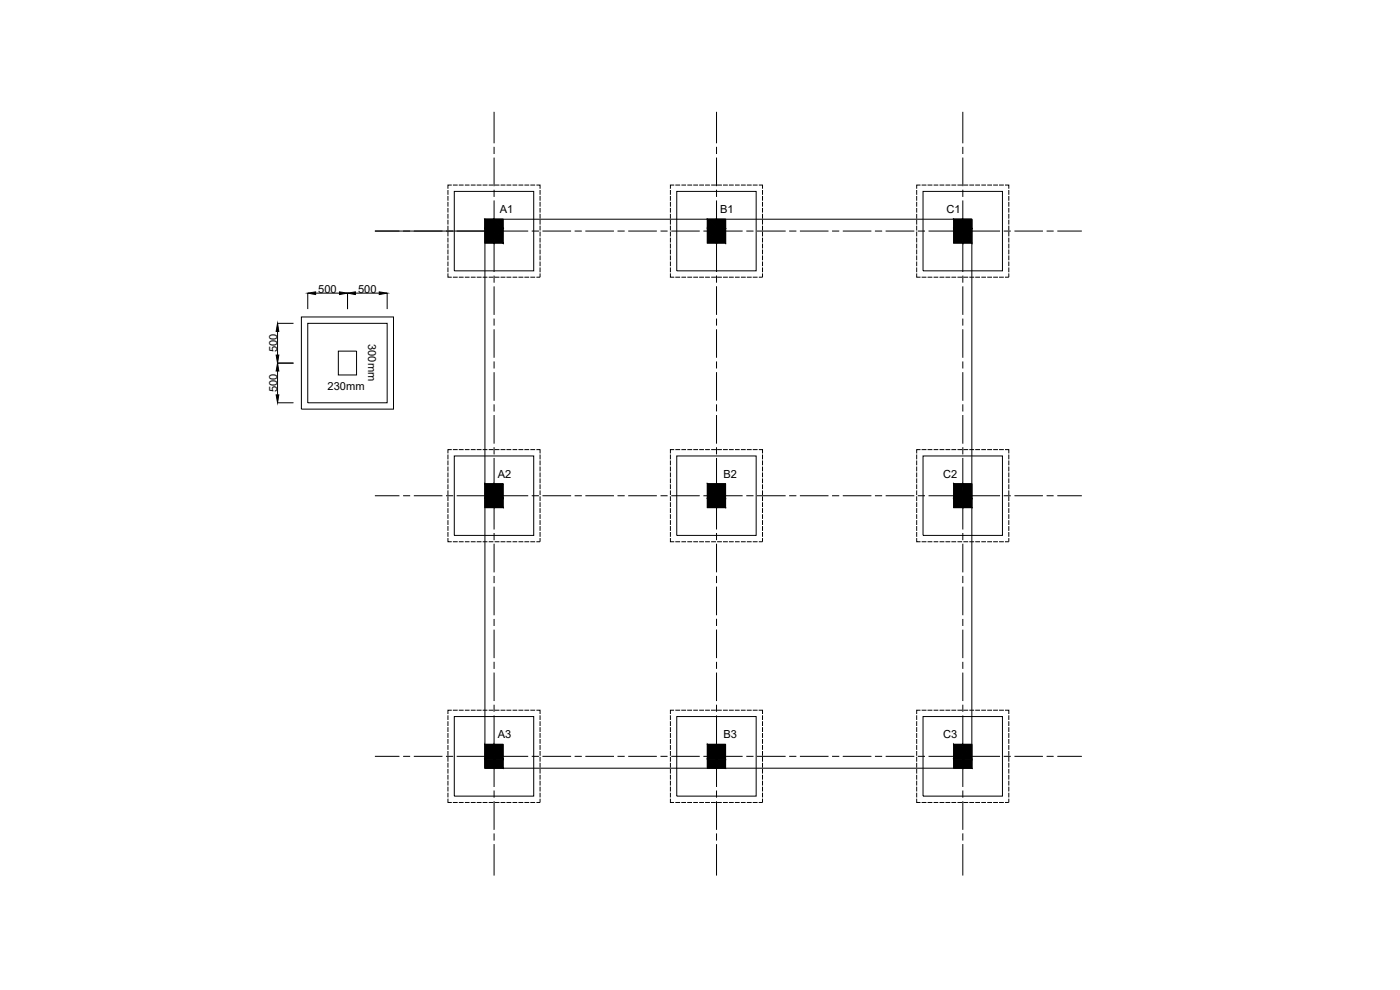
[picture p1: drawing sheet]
<svg xmlns="http://www.w3.org/2000/svg" width="420mm" height="297mm" viewBox="0 0 420 297" stroke-linecap="round" stroke-linejoin="round" font-family="sans-serif">
<defs><g id="words">
<g font-size="3.3">
<text x="150" y="63.9">A1</text>
<text x="216.1" y="63.9">B1</text>
<text x="284.1" y="63.9">C1</text>
<text x="95.5" y="87.9">500</text>
<text x="107.5" y="87.9">500</text>
<text x="83.2" y="105.7" transform="rotate(-90 83.2 105.7)">500</text>
<text x="110.5" y="103.2" transform="rotate(90 110.5 103.2)">300mm</text>
<text x="83.2" y="117.7" transform="rotate(-90 83.2 117.7)">500</text>
<text x="98.3" y="117">230mm</text>
<text x="149.4" y="143.4" transform="rotate(-1 149.4 143.4)">A2</text>
<text x="217.1" y="143.4" transform="rotate(-1 217.1 143.4)">B2</text>
<text x="283.1" y="143.4" transform="rotate(-1 283.1 143.4)">C2</text>
<text x="149.4" y="221.6">A3</text>
<text x="217.1" y="221.6">B3</text>
<text x="283.1" y="221.6">C3</text>
</g>
</g></defs>
<!-- layer: 0 -->
<g fill="#000" stroke="#000" stroke-width=".3">
<path d="M83.3 97l.4 2.4h-.8zM92.4 88l2.3-.4v.8zM101.9 87.6l2.4 .4-2.4 .4zM104.3 88l2.4-.4v.8zM113.8 87.6l2.4 .4-2.4 .4zM82.9 106.5h.8l-.4 2.5zM83.3 109l.4 2.3h-.8zM82.9 118.5h.8l-.4 2.3z"/>
<path d="M145.5 65.8l2.8 2.7v-2.7zM145.5 65.8l2.8 2.7h-2.8z"/>
<path d="M145.5 68.5l2.8 4.4v-4.4zM145.5 68.5l2.8 4.4h-2.8z"/>
<path d="M148.3 65.8l2.7 2.7v-2.7zM148.3 65.8l2.7 2.7h-2.7z"/>
<path d="M148.3 68.5l2.7 4.4v-4.4zM148.3 68.5l2.7 4.4h-2.7z"/>
<path d="M212.3 65.8l2.7 2.7v-2.7zM212.3 65.8l2.7 2.7h-2.7z"/>
<path d="M212.3 68.5l2.7 4.4v-4.4zM212.3 68.5l2.7 4.4h-2.7z"/>
<path d="M215 65.8l2.7 2.7v-2.7zM215 65.8l2.7 2.7h-2.7z"/>
<path d="M215 68.5l2.7 4.4v-4.4zM215 68.5l2.7 4.4h-2.7z"/>
<path d="M286.2 65.8l2.8 2.7v-2.7zM286.2 65.8l2.8 2.7h-2.8z"/>
<path d="M286.2 68.5l2.8 4.4v-4.4zM286.2 68.5l2.8 4.4h-2.8z"/>
<path d="M289 65.8l2.7 2.7v-2.7zM289 65.8l2.7 2.7h-2.7z"/>
<path d="M289 68.5l2.7 4.4v-4.4zM289 68.5l2.7 4.4h-2.7z"/>
<path d="M145.5 145.1l2.8 4.4v-4.4zM145.5 145.1l2.8 4.4h-2.8z"/>
<path d="M145.5 149.5l2.8 2.8v-2.8zM145.5 149.5l2.8 2.8h-2.8z"/>
<path d="M148.3 145.1l2.7 4.4v-4.4zM148.3 145.1l2.7 4.4h-2.7z"/>
<path d="M148.3 149.5l2.7 2.8v-2.8zM148.3 149.5l2.7 2.8h-2.7z"/>
<path d="M212.3 145.1l2.7 4.4v-4.4zM212.3 145.1l2.7 4.4h-2.7z"/>
<path d="M212.3 149.5l2.7 2.8v-2.8zM212.3 149.5l2.7 2.8h-2.7z"/>
<path d="M215 145.1l2.7 4.4v-4.4zM215 145.1l2.7 4.4h-2.7z"/>
<path d="M215 149.5l2.7 2.8v-2.8zM215 149.5l2.7 2.8h-2.7z"/>
<path d="M286.2 145.1l2.8 4.4v-4.4zM286.2 145.1l2.8 4.4h-2.8z"/>
<path d="M286.2 149.5l2.8 2.8v-2.8zM286.2 149.5l2.8 2.8h-2.8z"/>
<path d="M289 145.1l2.7 4.4v-4.4zM289 145.1l2.7 4.4h-2.7z"/>
<path d="M289 149.5l2.7 2.8v-2.8zM289 149.5l2.7 2.8h-2.7z"/>
<path d="M145.5 223.3l2.8 4.5v-4.5zM145.5 223.3l2.8 4.5h-2.8z"/>
<path d="M145.5 227.8l2.8 2.7v-2.7zM145.5 227.8l2.8 2.7h-2.8z"/>
<path d="M148.3 223.3l2.7 4.5v-4.5zM148.3 223.3l2.7 4.5h-2.7z"/>
<path d="M148.3 227.8l2.7 2.7v-2.7zM148.3 227.8l2.7 2.7h-2.7z"/>
<path d="M212.3 223.3l2.7 4.5v-4.5zM212.3 223.3l2.7 4.5h-2.7z"/>
<path d="M212.3 227.8l2.7 2.7v-2.7zM212.3 227.8l2.7 2.7h-2.7z"/>
<path d="M215 223.3l2.7 4.5v-4.5zM215 223.3l2.7 4.5h-2.7z"/>
<path d="M215 227.8l2.7 2.7v-2.7zM215 227.8l2.7 2.7h-2.7z"/>
<path d="M286.2 223.3l2.8 4.5v-4.5zM286.2 223.3l2.8 4.5h-2.8z"/>
<path d="M286.2 227.8l2.8 2.7v-2.7zM286.2 227.8l2.8 2.7h-2.8z"/>
<path d="M289 223.3l2.7 4.5v-4.5zM289 223.3l2.7 4.5h-2.7z"/>
<path d="M289 227.8l2.7 2.7v-2.7zM289 227.8l2.7 2.7h-2.7z"/>
</g>
<g fill="none" stroke="#000" stroke-width=".3">
<path d="M148.3 33.6v9.4M215 33.6v9.4M289 33.6v9.4M134.4 57v1.4M134.4 58.8v1.4M135.6 55.5h-1.2v1.1M135.9 55.5h1.5M136.3 57.4h23.9v23.9h-23.9zM137.7 55.5h1.4M139.5 55.5h1.4M141.3 55.5h1.4M143.1 55.5h1.4"/>
<path d="M144.9 55.5h1.4M146.7 55.5h1.4M148.3 44.1v2.1M148.3 47.3v8.6M148.3 56.9v2.2M148.4 55.5h1.5M150.2 55.5h1.5M152 55.5h1.4M153.8 55.5h1.4M155.6 55.5h1.4M157.4 55.5h1.4M159.2 55.5h1.4"/>
<path d="M161 55.5h1.1v1.1M162.1 57v1.4M162.1 58.8v1.4M201.2 57v1.4M201.2 58.8v1.4M202.3 55.5h-1.1v1.1M202.7 55.5h1.4M203.1 57.4h23.8v23.9h-23.8zM204.5 55.5h1.4M206.3 55.5h1.4M208.1 55.5h1.4M209.8 55.5h1.5"/>
<path d="M211.6 55.5h1.4M213.4 55.5h1.5M215 44.1v2.1M215 47.3v8.6M215 56.9v2.2M215.2 55.5h1.4M217 55.5h1.4M218.8 55.5h1.4M220.6 55.5h1.4M222.4 55.5h1.4M224.1 55.5h1.5M225.9 55.5h1.5"/>
<path d="M227.7 55.5h1.1v1.1M228.8 57v1.4M228.8 58.8v1.4M275.1 57v1.4M275.1 58.8v1.4M276.3 55.5h-1.2v1.1M276.6 55.5h1.4M277 57.4h23.8v23.9h-23.8zM278.4 55.5h1.4M280.2 55.5h1.4M282 55.5h1.4M283.7 55.5h1.5"/>
<path d="M285.5 55.5h1.5M287.3 55.5h1.4M289 44.1v2.1M289 47.3v8.6M289 56.9v2.2M289.1 55.5h1.5M290.9 55.5h1.4M292.7 55.5h1.4M294.5 55.5h1.4M296.3 55.5h1.4M298.1 55.5h1.4M299.8 55.5h1.5"/>
<path d="M301.6 55.5h1.2v1.1M302.8 57v1.4M302.8 58.8v1.4M112.5 69.3h36.4M134.4 60.6v1.4M134.4 62.4v1.4M134.4 64.2v1.4M134.4 65.9v1.5M134.4 67.7v1.5M134.4 69.5v1.4M134.4 71.3v1.5M134.4 73.1v1.4"/>
<path d="M134.4 74.9v1.4M134.4 76.7v1.4M134.4 78.5v1.4M145.5 65.8h5.5v7.1h-5.5zM145.5 65.8h146.2v164.7h-146.2zM148.3 69.3h.1M148.3 60.1v8.6M148.3 69.8v2.2M148.3 73v8.6M149.9 69.3h8.6M159.6 69.3h2.1M162.1 60.6v1.4"/>
<path d="M162.1 62.4v1.4M162.1 64.2v1.4M162.1 65.9v1.5M162.1 67.7v1.5M162.1 69.5v1.4M162.1 71.3v1.5M162.1 73.1v1.4M162.1 74.9v1.4M162.1 76.7v1.4M162.1 78.5v1.4M162.8 69.3h8.6M172.5 69.3h2.1"/>
<path d="M175.7 69.3h8.6M185.3 69.3h2.2M188.5 69.3h8.6M198.2 69.3h2.1M201.2 60.6v1.4M201.2 62.4v1.4M201.2 64.2v1.4M201.2 65.9v1.5M201.2 67.7v1.5M201.2 69.5v1.4M201.2 71.3v1.5M201.2 73.1v1.4"/>
<path d="M201.2 74.9v1.4M201.2 76.7v1.4M201.2 78.5v1.4M201.5 69.3h8.5M211.1 69.3h2.1M212.3 65.8h5.5v7.1h-5.5zM214.3 69.3h8.6M215 69.3h.1M215 60.1v8.6M215 69.8v2.2M215 73v8.6M224 69.3h2.1"/>
<path d="M227.2 69.3h8.6M228.8 60.6v1.4M228.8 62.4v1.4M228.8 64.2v1.4M228.8 65.9v1.5M228.8 67.7v1.5M228.8 69.5v1.4M228.8 71.3v1.5M228.8 73.1v1.4M228.8 74.9v1.4M228.8 76.7v1.4M228.8 78.5v1.4"/>
<path d="M236.8 69.3h2.2M240.1 69.3h8.6M249.7 69.3h2.2M252.9 69.3h8.6M262.6 69.3h2.1M265.8 69.3h8.6M275.1 60.6v1.4M275.1 62.4v1.4M275.1 64.2v1.4M275.1 65.9v1.5M275.1 67.7v1.5M275.1 69.5v1.4"/>
<path d="M275.1 71.3v1.5M275.1 73.1v1.4M275.1 74.9v1.4M275.1 76.7v1.4M275.1 78.5v1.4M275.4 69.3h2.2M278.7 69.3h8.6M286.2 65.8h5.5v7.1h-5.5zM288.3 69.3h2.2M289 69.3h.1M289 60.1v8.6M289 69.8v2.2"/>
<path d="M289 73v8.6M291.6 69.3h8.5M301.2 69.3h2.1M302.8 60.6v1.4M302.8 62.4v1.4M302.8 64.2v1.4M302.8 65.9v1.5M302.8 67.7v1.5M302.8 69.5v1.4M302.8 71.3v1.5M302.8 73.1v1.4M302.8 74.9v1.4"/>
<path d="M302.8 76.7v1.4M302.8 78.5v1.4M304.4 69.3h8.6M314.1 69.3h2.1M317.3 69.3h7.4M83.3 97h4.8M83.3 99.4v7.1M90.5 95.1h27.6v27.7h-27.6zM92.4 97h23.8v23.8h-23.8zM92.4 87.9v4.8M94.7 88h7.2M104.3 87.9v4.8"/>
<path d="M106.7 88h7.1M116.2 87.9v4.8M134.4 82v1.2h1.2M134.4 80.2v1.5M135.9 83.2h1.5M137.7 83.2h1.4M139.5 83.2h1.4M141.3 83.2h1.4M143.1 83.2h1.4M144.9 83.2h1.4M146.7 83.2h1.4M148.3 82.7v2.1"/>
<path d="M148.3 85.9v8.6M148.3 95.6v2.1M148.3 98.8v8.5M148.4 83.2h1.5M150.2 83.2h1.5M152 83.2h1.4M153.8 83.2h1.4M155.6 83.2h1.4M157.4 83.2h1.4M159.2 83.2h1.4M162.1 80.2v1.5M162.1 82v1.2h-1.1"/>
<path d="M201.2 82v1.2h1.1M201.2 80.2v1.5M202.7 83.2h1.4M204.5 83.2h1.4M206.3 83.2h1.4M208.1 83.2h1.4M209.8 83.2h1.5M211.6 83.2h1.4M213.4 83.2h1.5M215 82.7v2.1M215 85.9v8.6M215 95.6v2.1"/>
<path d="M215 98.8v8.5M215.2 83.2h1.4M217 83.2h1.4M218.8 83.2h1.4M220.6 83.2h1.4M222.4 83.2h1.4M224.1 83.2h1.5M225.9 83.2h1.5M228.8 82v1.2h-1.1M228.8 80.2v1.5M275.1 82v1.2h1.2M275.1 80.2v1.5"/>
<path d="M276.6 83.2h1.4M278.4 83.2h1.4M280.2 83.2h1.4M282 83.2h1.4M283.7 83.2h1.5M285.5 83.2h1.5M287.3 83.2h1.4M289 82.7v2.1M289 85.9v8.6M289 95.6v2.1M289 98.8v8.5M289.1 83.2h1.5"/>
<path d="M290.9 83.2h1.4M292.7 83.2h1.4M294.5 83.2h1.4M296.3 83.2h1.4M298.1 83.2h1.4M299.8 83.2h1.5M302.8 82v1.2h-1.2M302.8 80.2v1.5M83.3 109h4.8M83.3 111.3v7.2M101.5 105.4h5.5v7.1h-5.5zM148.3 108.4v2.2"/>
<path d="M148.3 111.7v8.6M215 108.4v2.2M215 111.7v8.5M289 108.4v2.2M289 111.7v8.6M83.3 120.8h4.8M134.4 136.4v1.4M134.4 138.2v1.4M134.4 140v1.4M135.6 134.9h-1.2v1.1M135.9 134.9h1.5M136.3 136.8h23.9v23.8h-23.9z"/>
<path d="M137.7 134.9h1.4M139.5 134.9h1.4M141.3 134.9h1.4M143.1 134.9h1.4M144.9 134.9h1.4M146.7 134.9h1.4M148.3 121.3v2.2M148.3 124.5v8.6M148.3 134.2v2.1M148.3 137.4v8.6M148.4 134.9h1.5M150.2 134.9h1.5"/>
<path d="M152 134.9h1.4M153.8 134.9h1.4M155.6 134.9h1.4M157.4 134.9h1.4M159.2 134.9h1.4M161 134.9h1.1v1.1M162.1 136.4v1.4M162.1 138.2v1.4M162.1 140v1.4M201.2 136.4v1.4M201.2 138.2v1.4M201.2 140v1.4"/>
<path d="M202.3 134.9h-1.1v1.1M202.7 134.9h1.4M203.1 136.8h23.8v23.8h-23.8zM204.5 134.9h1.4M206.3 134.9h1.4M208.1 134.9h1.4M209.8 134.9h1.5M211.6 134.9h1.4M213.4 134.9h1.5M215 121.3v2.1M215 124.5v8.6M215 134.2v2.1"/>
<path d="M215 137.4v8.6M215.2 134.9h1.4M217 134.9h1.4M218.8 134.9h1.4M220.6 134.9h1.4M222.4 134.9h1.4M224.1 134.9h1.5M225.9 134.9h1.5M227.7 134.9h1.1v1.1M228.8 136.4v1.4M228.8 138.2v1.4M228.8 140v1.4"/>
<path d="M275.1 136.4v1.4M275.1 138.2v1.4M275.1 140v1.4M276.3 134.9h-1.2v1.1M276.6 134.9h1.4M277 136.8h23.8v23.8h-23.8zM278.4 134.9h1.4M280.2 134.9h1.4M282 134.9h1.4M283.7 134.9h1.5M285.5 134.9h1.5M287.3 134.9h1.4"/>
<path d="M289 121.3v2.2M289 124.5v8.6M289 134.2v2.1M289 137.4v8.6M289.1 134.9h1.5M290.9 134.9h1.4M292.7 134.9h1.4M294.5 134.9h1.4M296.3 134.9h1.4M298.1 134.9h1.4M299.8 134.9h1.5M301.6 134.9h1.2v1.1"/>
<path d="M302.8 136.4v1.4M302.8 138.2v1.4M302.8 140v1.4M112.5 148.7h7.4M121 148.7h2.1M124.2 148.7h8.6M133.8 148.7h2.2M134.4 141.8v1.4M134.4 143.5v1.5M134.4 145.3v1.5M134.4 147.1v1.4M134.4 148.9v1.5"/>
<path d="M134.4 150.7v1.4M134.4 152.5v1.4M134.4 154.3v1.4M134.4 156.1v1.4M134.4 157.8v1.5M134.4 159.6v1.5M137.1 148.7h8.6M145.5 145.1h5.5v7.2h-5.5zM146.7 148.7h2.2M148.3 148.7h.1M148.3 147.1v2.1M148.3 150.3v8.6"/>
<path d="M148.3 159.9v2.2M149.9 148.7h8.6M159.6 148.7h2.1M162.1 141.8v1.4M162.1 143.5v1.5M162.1 145.3v1.5M162.1 147.1v1.4M162.1 148.9v1.5M162.1 150.7v1.4M162.1 152.5v1.4M162.1 154.3v1.4M162.1 156.1v1.4"/>
<path d="M162.1 157.8v1.5M162.1 159.6v1.5M162.8 148.7h8.6M172.5 148.7h2.1M175.7 148.7h8.6M185.3 148.7h2.2M188.5 148.7h8.6M198.2 148.7h2.1M201.2 141.8v1.4M201.2 143.5v1.5M201.2 145.3v1.5M201.2 147.1v1.4"/>
<path d="M201.2 148.9v1.5M201.2 150.7v1.4M201.2 152.5v1.4M201.2 154.3v1.4M201.2 156.1v1.4M201.2 157.8v1.5M201.2 159.6v1.5M201.5 148.7h8.5M211.1 148.7h2.1M212.3 145.1h5.4v7.2h-5.4zM214.3 148.7h8.6M215 148.7h.1"/>
<path d="M215 147.1v2.1M215 150.3v8.6M215 159.9v2.2M224 148.7h2.1M227.2 148.7h8.6M228.8 141.8v1.4M228.8 143.5v1.5M228.8 145.3v1.5M228.8 147.1v1.4M228.8 148.9v1.5M228.8 150.7v1.4M228.8 152.5v1.4"/>
<path d="M228.8 154.3v1.4M228.8 156.1v1.4M228.8 157.8v1.5M228.8 159.6v1.5M236.8 148.7h2.2M240.1 148.7h8.6M249.7 148.7h2.2M252.9 148.7h8.6M262.6 148.7h2.1M265.8 148.7h8.6M275.1 141.8v1.4M275.1 143.5v1.5"/>
<path d="M275.1 145.3v1.5M275.1 147.1v1.4M275.1 148.9v1.5M275.1 150.7v1.4M275.1 152.5v1.4M275.1 154.3v1.4M275.1 156.1v1.4M275.1 157.8v1.5M275.1 159.6v1.5M275.4 148.7h2.2M278.7 148.7h8.6M286.2 145.1h5.5v7.2h-5.5z"/>
<path d="M288.3 148.7h2.2M289 148.7h.1M289 147.1v2.1M289 150.3v8.6M289 159.9v2.2M291.6 148.7h8.5M301.2 148.7h2.1M302.8 141.8v1.4M302.8 143.5v1.5M302.8 145.3v1.5M302.8 147.1v1.4M302.8 148.9v1.5"/>
<path d="M302.8 150.7v1.4M302.8 152.5v1.4M302.8 154.3v1.4M302.8 156.1v1.4M302.8 157.8v1.5M302.8 159.6v1.5M304.4 148.7h8.6M314.1 148.7h2.1M317.3 148.7h7.4M134.4 161.4v1.1h1.2M135.9 162.5h1.5M137.7 162.5h1.4"/>
<path d="M139.5 162.5h1.4M141.3 162.5h1.4M143.1 162.5h1.4M144.9 162.5h1.4M146.7 162.5h1.4M148.3 163.1v8.6M148.3 172.8v2.1M148.3 176v8.6M148.4 162.5h1.5M150.2 162.5h1.5M152 162.5h1.4M153.8 162.5h1.4"/>
<path d="M155.6 162.5h1.4M157.4 162.5h1.4M159.2 162.5h1.4M162.1 161.4v1.1h-1.1M201.2 161.4v1.1h1.1M202.7 162.5h1.4M204.5 162.5h1.4M206.3 162.5h1.4M208.1 162.5h1.4M209.8 162.5h1.5M211.6 162.5h1.4M213.4 162.5h1.5"/>
<path d="M215 163.1v8.6M215 172.8v2.1M215 176v8.6M215.2 162.5h1.4M217 162.5h1.4M218.8 162.5h1.4M220.6 162.5h1.4M222.4 162.5h1.4M224.1 162.5h1.5M225.9 162.5h1.5M228.8 161.4v1.1h-1.1M275.1 161.4v1.1h1.2"/>
<path d="M276.6 162.5h1.4M278.4 162.5h1.4M280.2 162.5h1.4M282 162.5h1.4M283.7 162.5h1.5M285.5 162.5h1.5M287.3 162.5h1.4M289 163.1v8.6M289 172.8v2.1M289 176v8.6M289.1 162.5h1.5M290.9 162.5h1.4"/>
<path d="M292.7 162.5h1.4M294.5 162.5h1.4M296.3 162.5h1.4M298.1 162.5h1.4M299.8 162.5h1.5M302.8 161.4v1.1h-1.2M148.3 185.7v2.1M148.3 188.9v8.6M148.3 198.6v2.1M215 185.7v2.1M215 188.9v8.6M215 198.6v2.1"/>
<path d="M289 185.7v2.1M289 188.9v8.6M289 198.6v2.1M134.4 214.6v1.4M134.4 216.4v1.4M134.4 218.2v1.4M134.4 219.9v1.5M135.6 213.1h-1.2v1.1M135.9 213.1h1.5M136.3 215h23.9v23.9h-23.9zM137.7 213.1h1.4M139.5 213.1h1.4"/>
<path d="M141.3 213.1h1.4M143.1 213.1h1.4M144.9 213.1h1.4M146.7 213.1h1.4M148.3 201.8v8.5M148.3 211.4v2.2M148.3 214.7v8.6M148.4 213.1h1.5M150.2 213.1h1.5M152 213.1h1.4M153.8 213.1h1.4M155.6 213.1h1.4"/>
<path d="M157.4 213.1h1.4M159.2 213.1h1.4M161 213.1h1.1v1.1M162.1 214.6v1.4M162.1 216.4v1.4M162.1 218.2v1.4M162.1 219.9v1.5M201.2 214.6v1.4M201.2 216.4v1.4M201.2 218.2v1.4M201.2 219.9v1.5M202.3 213.1h-1.1v1.1"/>
<path d="M202.7 213.1h1.4M203.1 215h23.8v23.9h-23.8zM204.5 213.1h1.4M206.2 213.1h1.5M208.1 213.1h1.4M209.8 213.1h1.5M211.6 213.1h1.4M213.4 213.1h1.4M215 201.8v8.5M215 211.4v2.2M215 214.7v8.5M215.2 213.1h1.4"/>
<path d="M217 213.1h1.4M218.8 213.1h1.4M220.5 213.1h1.5M222.4 213.1h1.4M224.1 213.1h1.5M225.9 213.1h1.5M227.7 213.1h1.1v1.1M228.8 214.6v1.4M228.8 216.4v1.4M228.8 218.2v1.4M228.8 219.9v1.5M275.1 214.6v1.4"/>
<path d="M275.1 216.4v1.4M275.1 218.2v1.4M275.1 219.9v1.5M276.3 213.1h-1.2v1.1M276.6 213.1h1.4M277 215h23.8v23.9h-23.8zM278.4 213.1h1.4M280.2 213.1h1.4M282 213.1h1.4M283.7 213.1h1.5M285.5 213.1h1.5M287.3 213.1h1.4"/>
<path d="M289 201.8v8.5M289 211.4v2.2M289 214.7v8.6M289.1 213.1h1.5M290.9 213.1h1.4M292.7 213.1h1.4M294.5 213.1h1.4M296.3 213.1h1.4M298.1 213.1h1.4M299.8 213.1h1.5M301.6 213.1h1.2v1.1M302.8 214.6v1.4"/>
<path d="M302.8 216.4v1.4M302.8 218.2v1.4M302.8 219.9v1.5M112.5 226.9h7.4M121 226.9h2.1M124.2 226.9h8.6M133.8 226.9h2.2M134.4 239.6v1.2h1.2M134.4 221.7v1.5M134.4 223.5v1.5M134.4 225.3v1.5M134.4 227.1v1.4"/>
<path d="M134.4 228.9v1.4M134.4 230.7v1.4M134.4 232.5v1.4M134.4 234.3v1.4M134.4 236v1.5M134.4 237.9v1.4M137.1 226.9h8.6M145.5 223.3h5.5v7.2h-5.5zM146.7 226.9h2.2M148.3 226.9h.1M148.3 224.3v2.2M148.3 227.5v8.6"/>
<path d="M148.3 237.2v2.1M149.9 226.9h8.6M159.6 226.9h2.1M162.1 221.7v1.5M162.1 223.5v1.5M162.1 225.3v1.5M162.1 227.1v1.4M162.1 228.9v1.4M162.1 230.7v1.4M162.1 232.5v1.4M162.1 234.3v1.4M162.1 236v1.5"/>
<path d="M162.1 237.9v1.4M162.1 239.6v1.2h-1.1M162.8 226.9h8.6M172.5 226.9h2.1M175.7 226.9h8.6M185.3 226.9h2.2M188.5 226.9h8.6M198.2 226.9h2.1M201.2 239.6v1.2h1.1M201.2 221.7v1.5M201.2 223.5v1.5M201.2 225.3v1.5"/>
<path d="M201.2 227.1v1.4M201.2 228.9v1.4M201.2 230.7v1.4M201.2 232.5v1.4M201.2 234.3v1.4M201.2 236v1.5M201.2 237.9v1.4M201.5 226.9h8.5M211.1 226.9h2.1M212.3 223.3h5.4v7.2h-5.4zM214.3 226.9h8.6M215 226.9h.1"/>
<path d="M215 224.3v2.1M215 227.5v8.6M215 237.2v2.1M224 226.9h2.1M227.2 226.9h8.6M228.8 221.7v1.5M228.8 223.5v1.5M228.8 225.3v1.5M228.8 227.1v1.4M228.8 228.9v1.4M228.8 230.7v1.4M228.8 232.5v1.4"/>
<path d="M228.8 234.3v1.4M228.8 236v1.5M228.8 237.9v1.4M228.8 239.6v1.2h-1.1M236.8 226.9h2.2M240.1 226.9h8.6M249.7 226.9h2.2M252.9 226.9h8.6M262.6 226.9h2.1M265.8 226.9h8.6M275.1 239.6v1.2h1.2M275.1 221.7v1.5"/>
<path d="M275.1 223.5v1.5M275.1 225.3v1.5M275.1 227.1v1.4M275.1 228.9v1.4M275.1 230.7v1.4M275.1 232.5v1.4M275.1 234.3v1.4M275.1 236v1.5M275.1 237.9v1.4M275.4 226.9h2.2M278.7 226.9h8.6M286.2 223.3h5.5v7.2h-5.5z"/>
<path d="M288.3 226.9h2.2M289 226.9h.1M289 224.3v2.2M289 227.5v8.6M289 237.2v2.1M291.6 226.9h8.5M301.2 226.9h2.1M302.8 221.7v1.5M302.8 223.5v1.5M302.8 225.3v1.5M302.8 227.1v1.4M302.8 228.9v1.4"/>
<path d="M302.8 230.7v1.4M302.8 232.5v1.4M302.8 234.3v1.4M302.8 236v1.5M302.8 237.9v1.4M302.8 239.6v1.2h-1.2M304.4 226.9h8.6M314.1 226.9h2.1M317.3 226.9h7.4M135.9 240.8h1.5M137.7 240.8h1.4M139.5 240.8h1.4"/>
<path d="M141.3 240.8h1.4M143.1 240.8h1.4M144.9 240.8h1.4M146.7 240.8h1.4M148.3 240.4v8.6M148.3 250v2.2M148.3 253.3v9.4M148.4 240.8h1.5M150.2 240.8h1.5M152 240.8h1.4M153.8 240.8h1.4M155.6 240.8h1.4"/>
<path d="M157.4 240.8h1.4M159.2 240.8h1.4M202.7 240.8h1.4M204.5 240.8h1.4M206.2 240.8h1.5M208.1 240.8h1.4M209.8 240.8h1.5M211.6 240.8h1.4M213.4 240.8h1.4M215 240.4v8.6M215 250v2.2M215 253.3v9.4"/>
<path d="M215.2 240.8h1.4M217 240.8h1.4M218.8 240.8h1.4M220.5 240.8h1.5M222.4 240.8h1.4M224.1 240.8h1.5M225.9 240.8h1.5M276.6 240.8h1.4M278.4 240.8h1.4M280.2 240.8h1.4M282 240.8h1.4M283.7 240.8h1.5"/>
<path d="M285.5 240.8h1.5M287.3 240.8h1.4M289 240.4v8.6M289 250v2.2M289 253.3v9.4M289.1 240.8h1.5M290.9 240.8h1.4M292.7 240.8h1.4M294.5 240.8h1.4M296.3 240.8h1.4M298.1 240.8h1.4M299.8 240.8h1.5"/>
</g>
<use href="#words"/>
</svg>
